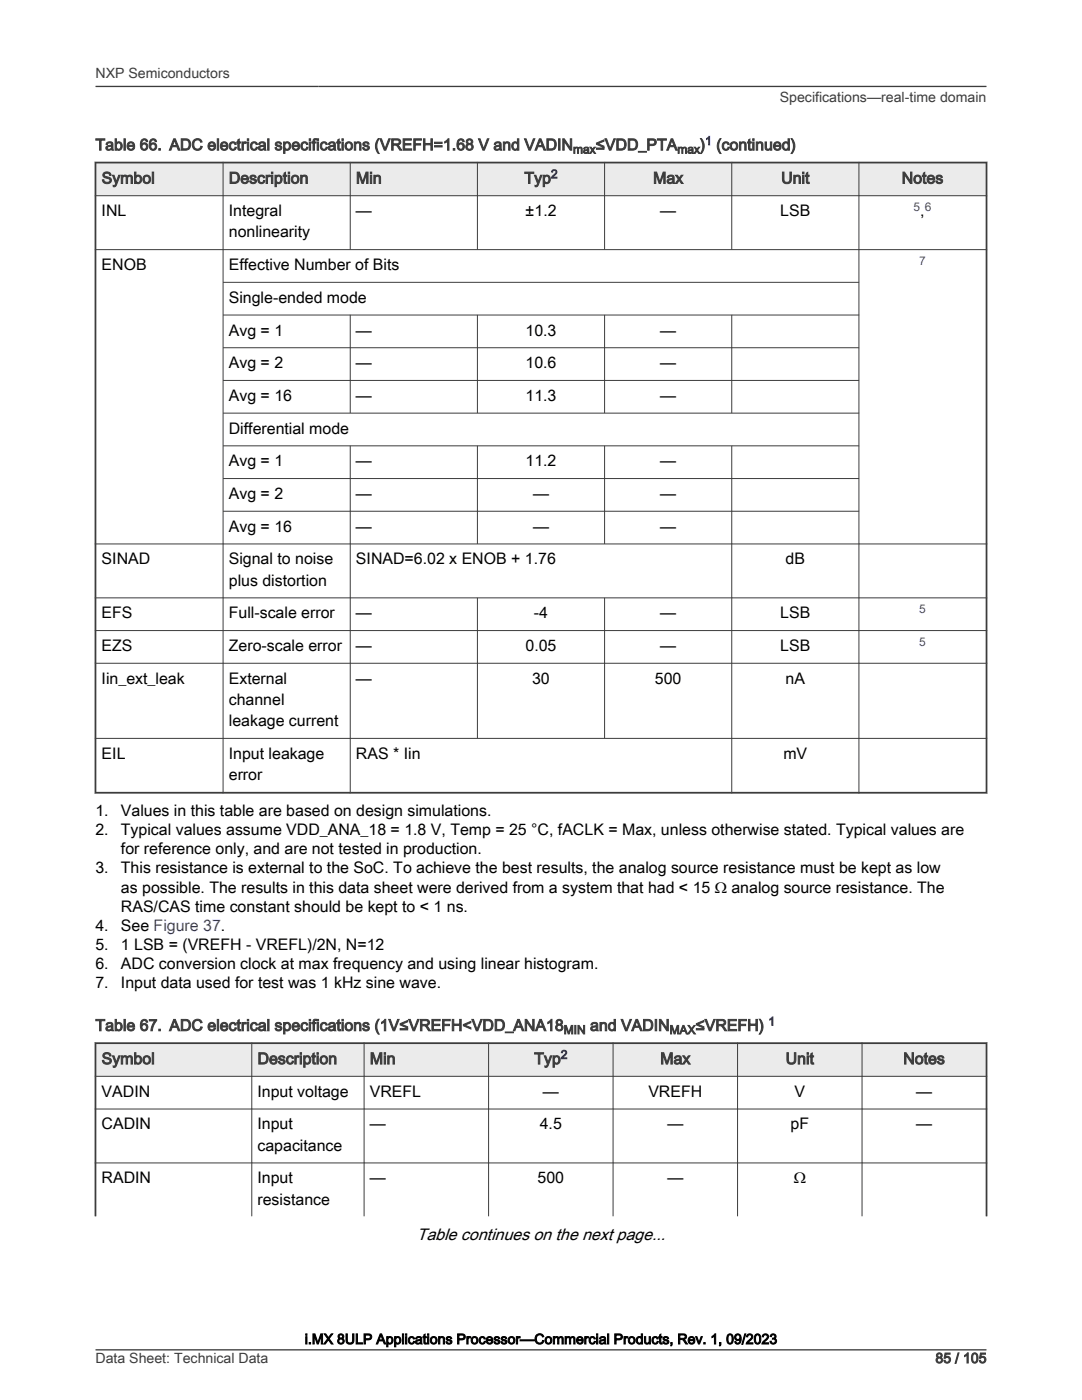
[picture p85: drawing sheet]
<svg xmlns="http://www.w3.org/2000/svg" width="216mm" height="279mm" viewBox="0 0 216 279" stroke-linecap="round" stroke-linejoin="round" font-family="sans-serif">
<defs><g id="words">
<text font-size="3.3" x="83.2" y="247.5">Table continues on the next page...</text>
<g font-size="3.2" fill="#3c3c3c">
<text x="19" y="30">Table 66. ADC electrical specifications (VREFH=1.68 V and VADIN</text>
<text x="118.8" y="30">≤VDD_PTA</text>
<text x="139.7" y="30">) (continued)</text>
<text x="20.3" y="36.6">Symbol</text>
<text x="45.7" y="36.6">Description</text>
<text x="71" y="36.6">Min</text>
<text x="104.6" y="36.6">Typ</text>
<text x="130.3" y="36.6">Max</text>
<text x="155.9" y="36.6">Unit</text>
<text x="179.9" y="36.6">Notes</text>
<text x="19" y="205.7">Table 67. ADC electrical specifications (1V≤VREFH&lt;VDD_ANA18</text>
<text x="117.7" y="205.7">and VADIN</text>
<text x="138.8" y="205.7">≤VREFH)</text>
<text x="20.3" y="212.4">Symbol</text>
<text x="51.4" y="212.4">Description</text>
<text x="73.8" y="212.4">Min</text>
<text x="106.6" y="212.4">Typ</text>
<text x="131.8" y="212.4">Max</text>
<text x="156.8" y="212.4">Unit</text>
<text x="180.2" y="212.4">Notes</text>
</g>
<g font-size="3.2">
<text x="20.3" y="43.1">INL</text>
<text x="45.7" y="43.1">Integral</text>
<text x="45.7" y="47.4">nonlinearity</text>
<text x="71" y="43.1">—</text>
<text x="104.8" y="43.1">±1.2</text>
<text x="131.7" y="43.1">—</text>
<text x="155.7" y="43.1">LSB</text>
<text x="183.6" y="43.1">,</text>
<text x="20.3" y="53.9">ENOB</text>
<text x="45.7" y="53.9">Effective Number of Bits</text>
<text x="45.7" y="60.4">Single-ended mode</text>
<text x="45.7" y="67">Avg = 1</text>
<text x="71" y="67">—</text>
<text x="104.9" y="67">10.3</text>
<text x="131.7" y="67">—</text>
<text x="45.7" y="73.5">Avg = 2</text>
<text x="71" y="73.5">—</text>
<text x="104.9" y="73.5">10.6</text>
<text x="131.7" y="73.5">—</text>
<text x="45.7" y="80">Avg = 16</text>
<text x="71" y="80">—</text>
<text x="104.9" y="80">11.3</text>
<text x="131.7" y="80">—</text>
<text x="45.7" y="86.5">Differential mode</text>
<text x="45.7" y="93.1">Avg = 1</text>
<text x="71" y="93.1">—</text>
<text x="104.9" y="93.1">11.2</text>
<text x="131.7" y="93.1">—</text>
<text x="45.7" y="99.6">Avg = 2</text>
<text x="71" y="99.6">—</text>
<text x="106.4" y="99.6">—</text>
<text x="131.7" y="99.6">—</text>
<text x="45.7" y="106.1">Avg = 16</text>
<text x="71" y="106.1">—</text>
<text x="106.4" y="106.1">—</text>
<text x="131.7" y="106.1">—</text>
<text x="20.3" y="112.6">SINAD</text>
<text x="45.7" y="112.6">Signal to noise</text>
<text x="71" y="112.6">SINAD=6.02 x ENOB + 1.76</text>
<text x="156.8" y="112.6">dB</text>
<text x="45.7" y="116.9">plus distortion</text>
<text x="20.3" y="123.4">EFS</text>
<text x="45.7" y="123.4">Full-scale error</text>
<text x="71" y="123.4">—</text>
<text x="106.5" y="123.4">-4</text>
<text x="131.7" y="123.4">—</text>
<text x="155.7" y="123.4">LSB</text>
<text x="20.3" y="129.9">EZS</text>
<text x="45.7" y="129.9">Zero-scale error</text>
<text x="71" y="129.9">—</text>
<text x="104.9" y="129.9">0.05</text>
<text x="131.7" y="129.9">—</text>
<text x="155.7" y="129.9">LSB</text>
<text x="20.3" y="136.5">Iin_ext_leak</text>
<text x="45.7" y="136.5">External</text>
<text x="71" y="136.5">—</text>
<text x="106.2" y="136.5">30</text>
<text x="130.7" y="136.5">500</text>
<text x="156.8" y="136.5">nA</text>
<text x="45.7" y="140.7">channel</text>
<text x="45.7" y="144.9">leakage current</text>
<text x="20.3" y="151.4">EIL</text>
<text x="45.7" y="151.4">Input leakage</text>
<text x="45.7" y="155.7">error</text>
<text x="71" y="151.4">RAS * Iin</text>
<text x="156.3" y="151.4">mV</text>
<text x="19" y="162.9">1.</text>
<text x="19" y="166.7">2.</text>
<text x="24.1" y="162.9">Values in this table are based on design simulations.</text>
<text x="24.1" y="166.7">Typical values assume VDD_ANA_18 = 1.8 V, Temp = 25 °C, fACLK = Max, unless otherwise stated. Typical values are</text>
<text x="24.1" y="170.5">for reference only, and are not tested in production.</text>
<text x="19.1" y="174.3">3.</text>
<text x="24.1" y="174.3">This resistance is external to the SoC. To achieve the best results, the analog source resistance must be kept as low</text>
<text x="24.1" y="178.1">as possible. The results in this data sheet were derived from a system that had &lt; 15 Ω analog source resistance. The</text>
<text x="19.1" y="185.7">4.</text>
<text x="24.1" y="181.9">RAS/CAS time constant should be kept to &lt; 1 ns.</text>
<text x="24.1" y="185.7">See Figure 37.</text>
<text x="19.1" y="189.5">5.</text>
<text x="24.1" y="189.5">1 LSB = (VREFH - VREFL)/2N, N=12</text>
<text x="19.1" y="193.4">6.</text>
<text x="19.1" y="197.2">7.</text>
<text x="24.1" y="193.4">ADC conversion clock at max frequency and using linear histogram.</text>
<text x="24.1" y="197.2">Input data used for test was 1 kHz sine wave.</text>
<text x="20.3" y="218.9">VADIN</text>
<text x="51.4" y="218.9">Input voltage</text>
<text x="73.8" y="218.9">VREFL</text>
<text x="108.3" y="218.9">—</text>
<text x="129.4" y="218.9">VREFH</text>
<text x="158.5" y="218.9">V</text>
<text x="182.8" y="218.9">—</text>
<text x="20.3" y="225.4">CADIN</text>
<text x="51.4" y="225.4">Input</text>
<text x="73.8" y="225.4">—</text>
<text x="107.7" y="225.4">4.5</text>
<text x="133.2" y="225.4">—</text>
<text x="157.7" y="225.4">pF</text>
<text x="182.8" y="225.4">—</text>
<text x="51.4" y="229.6">capacitance</text>
<text x="20.3" y="236.2">RADIN</text>
<text x="51.4" y="236.2">Input</text>
<text x="73.8" y="236.2">—</text>
<text x="107.3" y="236.2">500</text>
<text x="133.2" y="236.2">—</text>
<text x="158.4" y="236.2">Ω</text>
<text x="51.4" y="240.4">resistance</text>
</g>
<g font-size="2.8" fill="#3c3c3c">
<text x="19" y="15.6">NXP Semiconductors</text>
<text x="155.6" y="20.4">Specifications—real-time domain</text>
<text x="19" y="272">Data Sheet: Technical Data</text>
<text x="186.7" y="272">85 / 105</text>
</g>
<text font-size="2.8" x="60.8" y="268.2">i.MX 8ULP Applications Processor—Commercial Products, Rev. 1, 09/2023</text>
<g font-size="2.4" fill="#00f">
<text x="140.7" y="28.9">1</text>
<text x="109.9" y="35.6">2</text>
<text x="182.3" y="42.1">5</text>
<text x="184.5" y="42.1">6</text>
<text x="183.4" y="52.8">7</text>
<text x="183.4" y="122.3">5</text>
<text x="183.4" y="128.9">5</text>
<text x="153.3" y="204.7">1</text>
<text x="111.9" y="211.3">2</text>
</g>
<g font-size="2.4" fill="#3c3c3c">
<text x="114.3" y="30.6">max</text>
<text x="135.2" y="30.6">max</text>
<text x="112.5" y="206.4">MIN</text>
<text x="133.6" y="206.4">MAX</text>
</g>
</g></defs>
<path d="M19 32.4h177.8v6.7h-177.8z" fill-rule="evenodd" fill="#ebebeb"/>
<path d="M18.9 32.4h178.1M19 32.3v126.1M196.8 32.3v126.1M18.9 158.2h178.1" fill="none" stroke="#3c3c3c" stroke-width=".35"/>
<g fill="none" stroke="#3c3c3c" stroke-width=".2">
<path d="M18.9 39.1h178.1M44.5 32.3v126.1M69.9 32.3v17.5M95.3 32.3v17.5M120.6 32.3v17.5M146 32.3v17.5M171.4 32.3v126.1M18.9 49.8h178.1M44.5 56.3h127M44.5 62.9h127M44.5 69.4h127M44.5 75.9h127"/>
<path d="M69.9 62.8v19.7M95.3 62.8v19.7M120.6 62.8v19.7M146 62.8v19.7M44.5 82.5h127M44.5 89h127M44.5 95.5h127M69.9 88.9v69.5M95.3 88.9v19.7M120.6 88.9v19.7M146 88.9v69.5M18.9 108.6h178.1"/>
<path d="M18.9 119.3h178.1M44.5 102h127M95.3 119.2v28.2M120.6 119.2v28.2M18.9 125.8h178.1M18.9 132.4h178.1M18.9 147.4h178.1"/>
</g>
<path d="M19 208.2h177.8v6.6h-177.8z" fill-rule="evenodd" fill="#ebebeb"/>
<path d="M18.9 208.2h178.1M19 208v34.8M196.9 208v34.8" fill="none" stroke="#3c3c3c" stroke-width=".35"/>
<path d="M18.9 214.8h178.1M50.2 208v34.8M72.7 208v34.8M97.5 208v34.8M122.3 208v34.8M147.2 208v34.8M172 208v34.8M18.9 221.3h178.1M18.9 232.1h178.1" fill="none" stroke="#3c3c3c" stroke-width=".2"/>
<path d="M19 17.3h177.8M19 269.4h177.8" fill="none" stroke="#3c3c3c" stroke-width=".26"/>
<use href="#words"/>
</svg>
